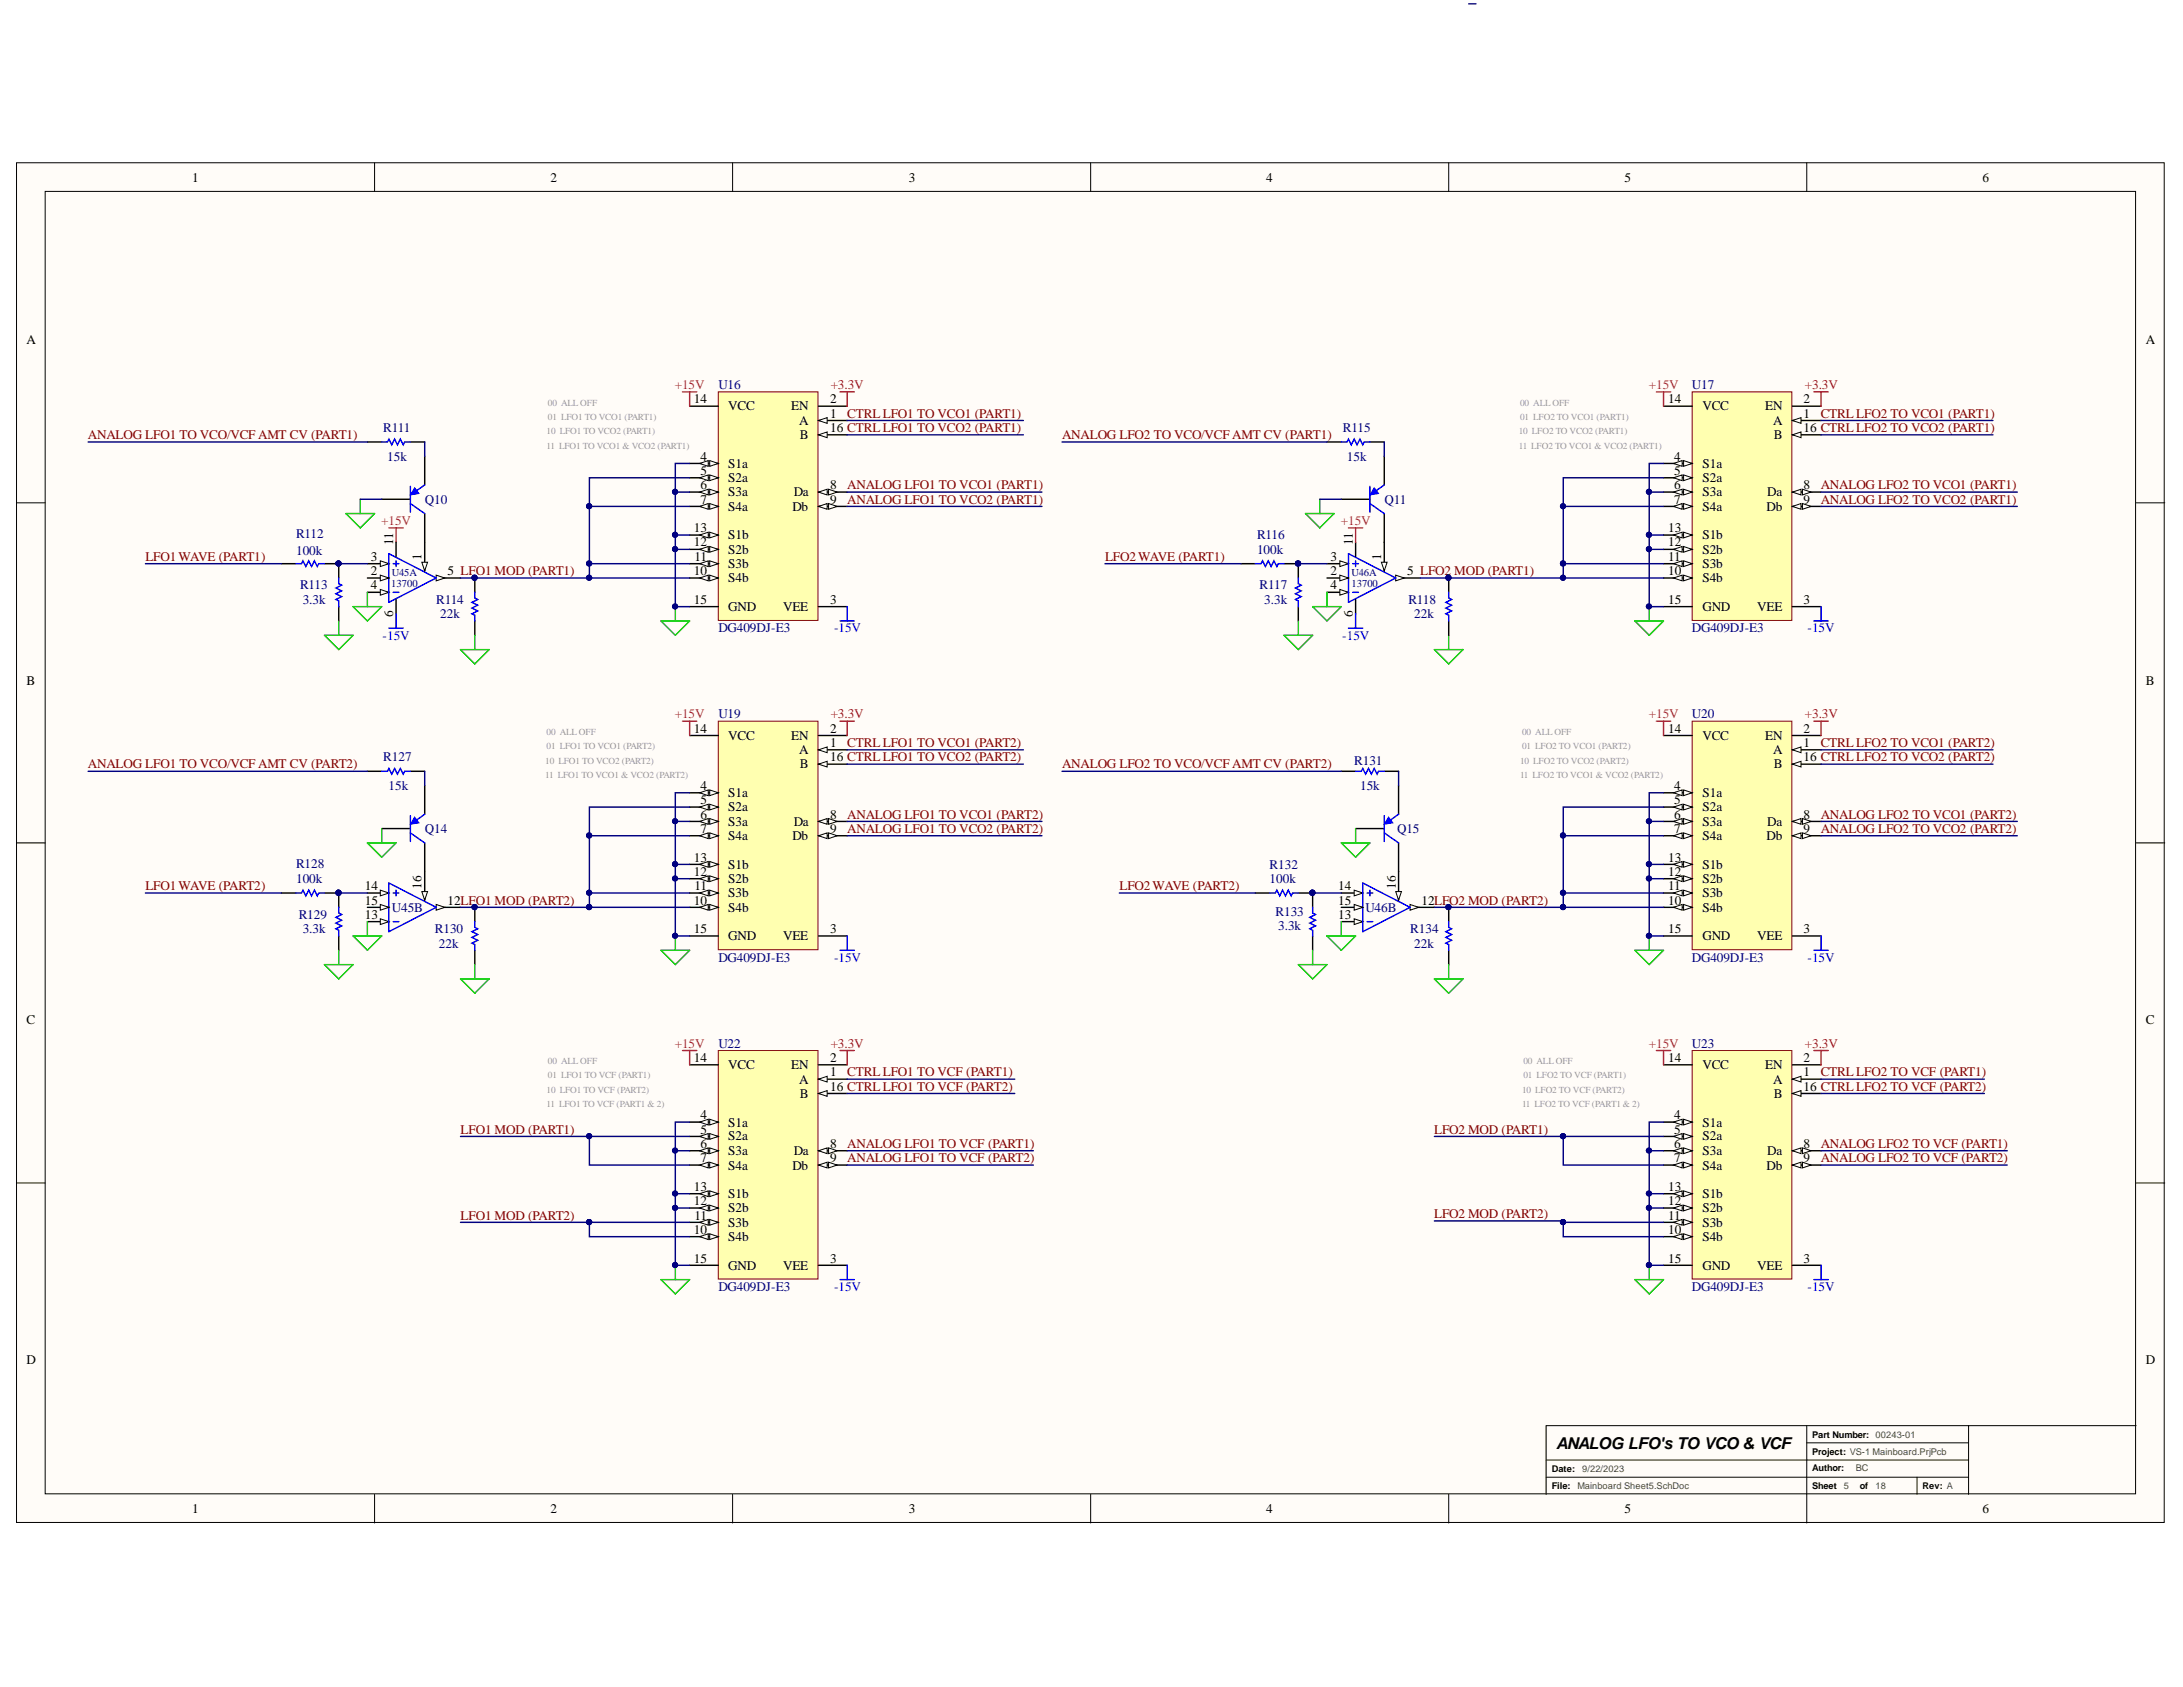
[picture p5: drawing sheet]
<svg xmlns="http://www.w3.org/2000/svg" width="279mm" height="216mm" viewBox="0 0 279 216" stroke-linecap="round" stroke-linejoin="round" font-family="sans-serif">
<defs><g id="words">
<text font-size="2.1" x="199.2" y="185.5">ANALOG LFO's TO VCO &amp; VCF</text>
<g font-size="1.7">
<text x="24.6" y="23.3">1</text>
<text x="70.5" y="23.3">2</text>
<text x="116.3" y="23.3">3</text>
<text x="162.1" y="23.3">4</text>
<text x="207.9" y="23.3">5</text>
<text x="253.8" y="23.3">6</text>
<text x="3.4" y="44.1">A</text>
<text x="274.7" y="44.1">A</text>
<text x="88.8" y="51.6">14</text>
<text x="93.2" y="52.5">VCC</text>
<text x="101.2" y="52.5">EN</text>
<text x="106.2" y="53.4">1</text>
<text x="106.2" y="51.6">2</text>
<text x="213.5" y="51.6">14</text>
<text x="217.9" y="52.5">VCC</text>
<text x="225.9" y="52.5">EN</text>
<text x="230.8" y="53.4">1</text>
<text x="230.8" y="51.6">2</text>
<text x="89.7" y="58.9">4</text>
<text x="93.2" y="59.9">S1a</text>
<text x="102.3" y="54.4">A</text>
<text x="102.3" y="56.2">B</text>
<text x="106.2" y="55.3">16 CTRL LFO1 TO VCO2 (PART1)</text>
<text x="214.3" y="58.9">4</text>
<text x="217.9" y="59.9">S1a</text>
<text x="226.9" y="54.4">A</text>
<text x="227" y="56.2">B</text>
<text x="230.8" y="55.3">16 CTRL LFO2 TO VCO2 (PART1)</text>
<text x="89.7" y="60.8">5</text>
<text x="89.7" y="62.6">6</text>
<text x="89.7" y="64.4">7</text>
<text x="93.2" y="61.7">S2a</text>
<text x="93.2" y="63.5">S3a</text>
<text x="93.2" y="65.4">S4a</text>
<text x="101.4" y="65.4">Db</text>
<text x="101.6" y="63.5">Da</text>
<text x="106.2" y="62.6">8</text>
<text x="106.2" y="64.4">9</text>
<text x="214.3" y="60.8">5</text>
<text x="214.3" y="62.6">6</text>
<text x="214.3" y="64.4">7</text>
<text x="217.9" y="61.7">S2a</text>
<text x="217.9" y="63.5">S3a</text>
<text x="217.9" y="65.4">S4a</text>
<text x="226.1" y="65.4">Db</text>
<text x="226.2" y="63.5">Da</text>
<text x="230.8" y="62.6">8</text>
<text x="230.8" y="64.4">9</text>
<text x="47.5" y="71.8">3</text>
<text x="50.3" y="69.8" transform="rotate(-90 50.3 69.8)">11</text>
<text x="54" y="71.6" transform="rotate(-90 54 71.6)">1</text>
<text x="88.8" y="68.1">13</text>
<text x="88.8" y="69.9">12</text>
<text x="88.9" y="71.8">11</text>
<text x="93.2" y="69">S1b</text>
<text x="93.2" y="70.9">S2b</text>
<text x="170.3" y="71.8">3</text>
<text x="173.1" y="69.8" transform="rotate(-90 173.1 69.8)">11</text>
<text x="176.8" y="71.6" transform="rotate(-90 176.8 71.6)">1</text>
<text x="213.5" y="68.1">13</text>
<text x="213.5" y="71.8">11</text>
<text x="213.5" y="69.9">12</text>
<text x="217.9" y="69">S1b</text>
<text x="217.9" y="70.9">S2b</text>
<text x="47.5" y="75.4">4</text>
<text x="47.5" y="73.6">2</text>
<text x="57.3" y="73.6">5 LFO1 MOD (PART1)</text>
<text x="88.8" y="73.6">10</text>
<text x="88.8" y="77.3">15</text>
<text x="93.2" y="72.7">S3b</text>
<text x="93.2" y="74.5">S4b</text>
<text x="106.2" y="77.3">3</text>
<text x="170.3" y="75.4">4</text>
<text x="170.3" y="73.6">2</text>
<text x="180.1" y="73.6">5 LFO2 MOD (PART1)</text>
<text x="213.5" y="73.6">10</text>
<text x="213.5" y="77.3">15</text>
<text x="217.9" y="72.7">S3b</text>
<text x="217.9" y="74.5">S4b</text>
<text x="230.8" y="77.3">3</text>
<text x="50.3" y="79" transform="rotate(-90 50.3 79)">6</text>
<text x="93.2" y="78.2">GND</text>
<text x="100.2" y="78.2">VEE</text>
<text x="173.1" y="79" transform="rotate(-90 173.1 79)">6</text>
<text x="217.9" y="78.2">GND</text>
<text x="224.9" y="78.2">VEE</text>
<text x="3.4" y="87.6">B</text>
<text x="274.7" y="87.6">B</text>
<text x="88.8" y="93.8">14</text>
<text x="93.2" y="94.7">VCC</text>
<text x="101.2" y="94.7">EN</text>
<text x="106.2" y="95.6">1</text>
<text x="106.2" y="93.8">2</text>
<text x="213.5" y="93.8">14</text>
<text x="217.9" y="94.7">VCC</text>
<text x="225.9" y="94.7">EN</text>
<text x="230.8" y="95.6">1</text>
<text x="230.8" y="93.8">2</text>
<text x="89.7" y="101.1">4</text>
<text x="93.2" y="102">S1a</text>
<text x="102.3" y="96.5">A</text>
<text x="102.3" y="98.3">B</text>
<text x="106.2" y="97.4">16 CTRL LFO1 TO VCO2 (PART2)</text>
<text x="214.3" y="101.1">4</text>
<text x="217.9" y="102">S1a</text>
<text x="226.9" y="96.5">A</text>
<text x="227" y="98.3">B</text>
<text x="230.8" y="97.4">16 CTRL LFO2 TO VCO2 (PART2)</text>
<text x="89.7" y="102.9">5</text>
<text x="89.7" y="104.8">6</text>
<text x="89.7" y="106.6">7</text>
<text x="93.2" y="103.8">S2a</text>
<text x="93.2" y="105.7">S3a</text>
<text x="93.2" y="107.5">S4a</text>
<text x="101.4" y="107.5">Db</text>
<text x="101.6" y="105.7">Da</text>
<text x="106.2" y="104.8">8</text>
<text x="106.2" y="106.6">9</text>
<text x="214.3" y="102.9">5</text>
<text x="214.3" y="104.8">6</text>
<text x="214.3" y="106.6">7</text>
<text x="217.9" y="103.8">S2a</text>
<text x="217.9" y="105.7">S3a</text>
<text x="217.9" y="107.5">S4a</text>
<text x="226.1" y="107.5">Db</text>
<text x="226.2" y="105.7">Da</text>
<text x="230.8" y="104.8">8</text>
<text x="230.8" y="106.6">9</text>
<text x="46.7" y="113.9">14</text>
<text x="54" y="113.7" transform="rotate(-90 54 113.7)">16</text>
<text x="88.8" y="110.3">13</text>
<text x="88.8" y="112.1">12</text>
<text x="88.9" y="113.9">11</text>
<text x="93.2" y="111.2">S1b</text>
<text x="93.2" y="113">S2b</text>
<text x="171.3" y="113.9">14</text>
<text x="178.6" y="113.7" transform="rotate(-90 178.6 113.7)">16</text>
<text x="213.5" y="110.3">13</text>
<text x="213.5" y="113.9">11</text>
<text x="213.5" y="112.1">12</text>
<text x="217.9" y="111.2">S1b</text>
<text x="217.9" y="113">S2b</text>
<text x="46.7" y="117.6">13</text>
<text x="46.7" y="115.8">15</text>
<text x="57.3" y="115.8">12LFO1 MOD (PART2)</text>
<text x="88.8" y="115.8">10</text>
<text x="88.8" y="119.4">15</text>
<text x="93.2" y="114.8">S3b</text>
<text x="93.2" y="116.7">S4b</text>
<text x="106.2" y="119.4">3</text>
<text x="171.3" y="117.6">13</text>
<text x="171.3" y="115.8">15</text>
<text x="181.9" y="115.8">12LFO2 MOD (PART2)</text>
<text x="213.5" y="115.8">10</text>
<text x="213.5" y="119.4">15</text>
<text x="217.9" y="114.8">S3b</text>
<text x="217.9" y="116.7">S4b</text>
<text x="230.8" y="119.4">3</text>
<text x="93.2" y="120.3">GND</text>
<text x="100.2" y="120.3">VEE</text>
<text x="217.9" y="120.3">GND</text>
<text x="224.9" y="120.3">VEE</text>
<text x="3.4" y="131.1">C</text>
<text x="274.7" y="131.1">C</text>
<text x="88.8" y="135.9">14</text>
<text x="93.2" y="136.8">VCC</text>
<text x="101.2" y="136.8">EN</text>
<text x="106.2" y="137.8">1</text>
<text x="106.2" y="135.9">2</text>
<text x="213.5" y="135.9">14</text>
<text x="217.9" y="136.8">VCC</text>
<text x="225.9" y="136.8">EN</text>
<text x="230.8" y="137.8">1</text>
<text x="230.8" y="135.9">2</text>
<text x="89.7" y="143.2">4</text>
<text x="102.3" y="138.7">A</text>
<text x="102.3" y="140.5">B</text>
<text x="106.2" y="139.6">16 CTRL LFO1 TO VCF (PART2)</text>
<text x="214.3" y="143.2">4</text>
<text x="226.9" y="138.7">A</text>
<text x="227" y="140.5">B</text>
<text x="230.8" y="139.6">16 CTRL LFO2 TO VCF (PART2)</text>
<text x="89.7" y="145.1">5</text>
<text x="89.7" y="146.9">6</text>
<text x="89.7" y="148.7">7</text>
<text x="93.2" y="144.2">S1a</text>
<text x="93.2" y="146">S2a</text>
<text x="93.2" y="147.8">S3a</text>
<text x="93.2" y="149.7">S4a</text>
<text x="101.4" y="149.7">Db</text>
<text x="101.6" y="147.8">Da</text>
<text x="106.2" y="146.9">8</text>
<text x="106.2" y="148.7">9</text>
<text x="214.3" y="145.1">5</text>
<text x="214.3" y="146.9">6</text>
<text x="214.3" y="148.7">7</text>
<text x="217.9" y="144.2">S1a</text>
<text x="217.9" y="146">S2a</text>
<text x="217.9" y="147.8">S3a</text>
<text x="217.9" y="149.7">S4a</text>
<text x="226.1" y="149.7">Db</text>
<text x="226.2" y="147.8">Da</text>
<text x="230.8" y="146.9">8</text>
<text x="230.8" y="148.7">9</text>
<text x="88.8" y="152.4">13</text>
<text x="88.8" y="154.2">12</text>
<text x="93.2" y="153.3">S1b</text>
<text x="93.2" y="155.2">S2b</text>
<text x="213.5" y="152.4">13</text>
<text x="213.5" y="154.2">12</text>
<text x="217.9" y="153.3">S1b</text>
<text x="217.9" y="155.2">S2b</text>
<text x="88.8" y="157.9">10</text>
<text x="88.8" y="161.6">15</text>
<text x="88.9" y="156.1">11</text>
<text x="93.2" y="157">S3b</text>
<text x="93.2" y="158.8">S4b</text>
<text x="106.2" y="161.6">3</text>
<text x="213.5" y="156.1">11</text>
<text x="213.5" y="157.9">10</text>
<text x="213.5" y="161.6">15</text>
<text x="217.9" y="157">S3b</text>
<text x="217.9" y="158.8">S4b</text>
<text x="230.8" y="161.6">3</text>
<text x="93.2" y="162.5">GND</text>
<text x="100.2" y="162.5">VEE</text>
<text x="217.9" y="162.5">GND</text>
<text x="224.9" y="162.5">VEE</text>
<text x="3.4" y="174.6">D</text>
<text x="274.7" y="174.6">D</text>
<text x="24.6" y="193.6">1</text>
<text x="70.5" y="193.6">2</text>
<text x="116.3" y="193.6">3</text>
<text x="162.1" y="193.6">4</text>
<text x="207.9" y="193.6">5</text>
<text x="253.8" y="193.6">6</text>
</g>
<g font-size="1.7" fill="#c06">
<text x="86.4" y="49.8">+15V</text>
<text x="211" y="49.8">+15V</text>
<text x="48.8" y="67.2">+15V</text>
<text x="171.6" y="67.2">+15V</text>
<text x="86.4" y="91.9">+15V</text>
<text x="211" y="91.9">+15V</text>
<text x="86.4" y="134.1">+15V</text>
<text x="211" y="134.1">+15V</text>
</g>
<g font-size="1.7" fill="#000080">
<text x="91.9" y="49.8">U16</text>
<text x="216.5" y="49.8">U17</text>
<text x="49.1" y="55.3">R111</text>
<text x="49.6" y="58.9">15k</text>
<text x="171.9" y="55.3">R115</text>
<text x="172.4" y="58.9">15k</text>
<text x="54.4" y="64.4">Q10</text>
<text x="177.2" y="64.4">Q11</text>
<text x="37.9" y="71">100k</text>
<text x="37.9" y="68.8">R112</text>
<text x="160.9" y="70.9">100k</text>
<text x="160.9" y="69">R116</text>
<text x="38.4" y="75.4">R113</text>
<text x="38.7" y="77.3">3.3k</text>
<text x="55.8" y="77.3">R114</text>
<text x="161.2" y="75.4">R117</text>
<text x="161.8" y="77.3">3.3k</text>
<text x="180.3" y="77.3">R118</text>
<text x="56.3" y="79.2">22k</text>
<text x="91.9" y="80.9">DG409DJ-E3</text>
<text x="181" y="79.2">22k</text>
<text x="216.5" y="80.9">DG409DJ-E3</text>
<text x="91.9" y="91.9">U19</text>
<text x="216.5" y="91.9">U20</text>
<text x="49.1" y="97.4">R127</text>
<text x="49.7" y="101.1">15k</text>
<text x="173.3" y="97.8">R131</text>
<text x="174.1" y="101.1">15k</text>
<text x="54.4" y="106.6">Q14</text>
<text x="178.8" y="106.6">Q15</text>
<text x="37.9" y="113">100k</text>
<text x="37.9" y="111">R128</text>
<text x="162.5" y="113">100k</text>
<text x="162.5" y="111.2">R132</text>
<text x="38.2" y="117.6">R129</text>
<text x="38.7" y="119.4">3.3k</text>
<text x="50.2" y="116.7">U45B</text>
<text x="55.7" y="119.4">R130</text>
<text x="163.3" y="117.2">R133</text>
<text x="163.6" y="119.1">3.3k</text>
<text x="174.8" y="116.7">U46B</text>
<text x="180.5" y="119.4">R134</text>
<text x="56.2" y="121.3">22k</text>
<text x="91.9" y="123.1">DG409DJ-E3</text>
<text x="181" y="121.3">22k</text>
<text x="216.5" y="123.1">DG409DJ-E3</text>
<text x="91.9" y="134.1">U22</text>
<text x="216.5" y="134.1">U23</text>
<text x="91.9" y="165.2">DG409DJ-E3</text>
<text x="216.5" y="165.2">DG409DJ-E3</text>
</g>
<g font-size="1.7" fill="#ee0e22">
<text x="106.3" y="49.8">+3.3V</text>
<text x="231" y="49.8">+3.3V</text>
<text x="106.3" y="91.9">+3.3V</text>
<text x="231" y="91.9">+3.3V</text>
<text x="106.3" y="134.1">+3.3V</text>
<text x="231" y="134.1">+3.3V</text>
</g>
<g font-size="1.7" fill="#800000">
<text x="108.4" y="53.4">CTRL LFO1 TO VCO1 (PART1)</text>
<text x="233" y="53.4">CTRL LFO2 TO VCO1 (PART1)</text>
<text x="11.2" y="56.2">ANALOG LFO1 TO VCO/VCF AMT CV (PART1)</text>
<text x="135.9" y="56.2">ANALOG LFO2 TO VCO/VCF AMT CV (PART1)</text>
<text x="108.4" y="62.6">ANALOG LFO1 TO VCO1 (PART1)</text>
<text x="108.4" y="64.4">ANALOG LFO1 TO VCO2 (PART1)</text>
<text x="233" y="62.6">ANALOG LFO2 TO VCO1 (PART1)</text>
<text x="233" y="64.4">ANALOG LFO2 TO VCO2 (PART1)</text>
<text x="18.6" y="71.8">LFO1 WAVE (PART1)</text>
<text x="141.4" y="71.8">LFO2 WAVE (PART1)</text>
<text x="108.4" y="95.6">CTRL LFO1 TO VCO1 (PART2)</text>
<text x="233" y="95.6">CTRL LFO2 TO VCO1 (PART2)</text>
<text x="11.2" y="98.3">ANALOG LFO1 TO VCO/VCF AMT CV (PART2)</text>
<text x="135.9" y="98.3">ANALOG LFO2 TO VCO/VCF AMT CV (PART2)</text>
<text x="108.4" y="104.8">ANALOG LFO1 TO VCO1 (PART2)</text>
<text x="108.4" y="106.6">ANALOG LFO1 TO VCO2 (PART2)</text>
<text x="233" y="104.8">ANALOG LFO2 TO VCO1 (PART2)</text>
<text x="233" y="106.6">ANALOG LFO2 TO VCO2 (PART2)</text>
<text x="18.6" y="113.9">LFO1 WAVE (PART2)</text>
<text x="143.3" y="113.9">LFO2 WAVE (PART2)</text>
<text x="108.4" y="137.8">CTRL LFO1 TO VCF (PART1)</text>
<text x="233" y="137.8">CTRL LFO2 TO VCF (PART1)</text>
<text x="59" y="145.1">LFO1 MOD (PART1)</text>
<text x="108.4" y="146.9">ANALOG LFO1 TO VCF (PART1)</text>
<text x="108.4" y="148.7">ANALOG LFO1 TO VCF (PART2)</text>
<text x="183.6" y="145.1">LFO2 MOD (PART1)</text>
<text x="233" y="146.9">ANALOG LFO2 TO VCF (PART1)</text>
<text x="233" y="148.7">ANALOG LFO2 TO VCF (PART2)</text>
<text x="183.6" y="155.9">LFO2 MOD (PART2)</text>
<text x="59" y="156.1">LFO1 MOD (PART2)</text>
</g>
<g font-size="1.7" fill="#00f">
<text x="49" y="81.9">-15V</text>
<text x="106.7" y="80.9">-15V</text>
<text x="171.8" y="81.9">-15V</text>
<text x="231.3" y="80.9">-15V</text>
<text x="106.7" y="123.1">-15V</text>
<text x="231.3" y="123.1">-15V</text>
<text x="106.7" y="165.2">-15V</text>
<text x="231.3" y="165.2">-15V</text>
</g>
<g font-size="1.4" fill="#000080">
<text x="50.1" y="75.2">13700</text>
<text x="50.2" y="73.7">U45A</text>
<text x="173" y="75.2">13700</text>
<text x="173" y="73.7">U46A</text>
</g>
<g font-size="1.2" fill="#999">
<text x="70.1" y="51.9">00 ALL OFF</text>
<text x="70.1" y="53.8">01 LFO1 TO VCO1 (PART1)</text>
<text x="194.5" y="51.9">00 ALL OFF</text>
<text x="194.5" y="53.8">01 LFO2 TO VCO1 (PART1)</text>
<text x="70" y="55.6">10 LFO1 TO VCO2 (PART1)</text>
<text x="70" y="57.4">11 LFO1 TO VCO1 &amp; VCO2 (PART1)</text>
<text x="194.4" y="55.6">10 LFO2 TO VCO2 (PART1)</text>
<text x="194.4" y="57.4">11 LFO2 TO VCO1 &amp; VCO2 (PART1)</text>
<text x="70" y="94">00 ALL OFF</text>
<text x="70" y="95.9">01 LFO1 TO VCO1 (PART2)</text>
<text x="194.8" y="94">00 ALL OFF</text>
<text x="194.8" y="95.9">01 LFO2 TO VCO1 (PART2)</text>
<text x="69.8" y="97.8">10 LFO1 TO VCO2 (PART2)</text>
<text x="69.8" y="99.5">11 LFO1 TO VCO1 &amp; VCO2 (PART2)</text>
<text x="194.5" y="97.8">10 LFO2 TO VCO2 (PART2)</text>
<text x="194.5" y="99.5">11 LFO2 TO VCO1 &amp; VCO2 (PART2)</text>
<text x="70.1" y="136.2">00 ALL OFF</text>
<text x="195" y="136.2">00 ALL OFF</text>
<text x="70" y="139.9">10 LFO1 TO VCF (PART2)</text>
<text x="70" y="141.7">11 LFO1 TO VCF (PART1 &amp; 2)</text>
<text x="70.1" y="138">01 LFO1 TO VCF (PART1)</text>
<text x="194.8" y="139.9">10 LFO2 TO VCF (PART2)</text>
<text x="194.8" y="141.7">11 LFO2 TO VCF (PART1 &amp; 2)</text>
<text x="195" y="138">01 LFO2 TO VCF (PART1)</text>
</g>
<g font-size="1.2">
<text x="231.9" y="184">Part Number: 00243-01</text>
<text x="198.6" y="188.4">Date:</text>
<text x="198.6" y="190.6">File:</text>
<text x="231.9" y="190.6">Sheet</text>
<text x="231.9" y="188.3">Author:</text>
<text x="231.9" y="186.2">Project: VS-1 Mainboard.PrjPcb</text>
<text x="238" y="190.6">of</text>
<text x="246.1" y="190.6">Rev: A</text>
</g>
<g font-size="1.2" fill="#434343">
<text x="201.9" y="190.6">Mainboard Sheet5.SchDoc</text>
<text x="202.5" y="188.4">9/22/2023</text>
<text x="236" y="190.6">5</text>
<text x="237.5" y="188.3">BC</text>
<text x="240.1" y="190.6">18</text>
</g>
</g></defs>
<g fill="#fffcf8" stroke="#000" stroke-width=".13">
<path d="M2.1 20.8h274.9v174h-274.9z"/>
<path d="M5.8 24.5h267.5v166.7h-267.5z"/>
</g>
<g fill="none" stroke="#000" stroke-width=".13">
<path d="M47.9 20.8v3.7M93.8 20.8v3.7M139.6 20.8v3.7M185.4 20.8v3.7M231.2 20.8v3.7M2.1 64.4h3.7M273.4 64.4h3.7M2.1 107.9h3.7M273.4 107.9h3.7M2.1 151.4h3.7M273.4 151.4h3.7M47.9 191.3v3.6"/>
<path d="M93.8 191.3v3.6M139.6 191.3v3.6M185.4 191.3v3.6M197.9 189.1h54.1M197.9 186.9h54.1M231.2 182.5v12.4M231.2 184.7h20.8M245.4 189.1v2.2M252 182.5h-54.1v8.8M273.4 182.5h-21.4v8.8"/>
</g>
<path d="M49.8 67.6h1.8M50.7 67.6v1.8" fill="none" stroke="#c06" stroke-width=".18"/>
<path d="M54.4 58.4v3.7M36 72.1h1.9M41.5 72.1h1.9v1.9M43.4 77.6v1.9M48.9 63.9h3.6M54.4 65.7v3.7" fill="none" stroke="#000" stroke-width=".18"/>
<circle cx="43.3" cy="72.1" r=".33" fill="#000080" stroke="#000080" stroke-width=".13"/>
<path d="M37.9 72.1h.7l.2-.3 .3 .7 .4-.7 .4 .7 .3-.7 .4 .7 .2-.4h.7M43.4 74v.7l.3 .2-.7 .4 .7 .3-.7 .4 .7 .4-.7 .3 .4 .2v.7M52.5 62.2v3.3M52.5 64.4l1.9 1.3M54.4 62.1l-1.3 .9" fill="none" stroke="#00f" stroke-width=".18"/>
<path d="M53.1 62.4l.5 .8-1.1 .1z" fill="#00f"/>
<path d="M53.1 62.4l.5 .8-1.1 .1z" fill="none" stroke="#00f" stroke-width=".13"/>
<path d="M47 56.6h1.9M52.5 56.6h1.9M47 72.1h2.8" fill="none" stroke="#000" stroke-width=".18"/>
<path d="M48.9 56.6h.7l.2-.4 .3 .7 .4-.7 .4 .7 .3-.7 .4 .7 .2-.3h.7" fill="none" stroke="#00f" stroke-width=".18"/>
<path d="M48.7 71.8l1.1 .3-1.1 .4z" fill="#fffcf8"/>
<path d="M48.7 71.8l1.1 .3-1.1 .4z" fill="none" stroke="#000" stroke-width=".13"/>
<path d="M47 75.8h2.8" fill="none" stroke="#000" stroke-width=".18"/>
<path d="M48.7 75.4l1.1 .4-1.1 .4z" fill="#fffcf8"/>
<path d="M48.7 75.4l1.1 .4-1.1 .4z" fill="none" stroke="#000" stroke-width=".13"/>
<path d="M55.8 74h3.1" fill="none" stroke="#000" stroke-width=".18"/>
<path d="M55.8 73.6l1.1 .4-1.1 .3z" fill="#fffcf8"/>
<path d="M55.8 73.6l1.1 .4-1.1 .3z" fill="none" stroke="#000" stroke-width=".13"/>
<path d="M49.8 70.9l6 3.1-6 3.1z" fill="none" stroke="#00f" stroke-width=".18"/>
<path d="M47 74h2.8M50.7 69.4v1.8M50.7 76.7v1.9" fill="none" stroke="#000" stroke-width=".18"/>
<path d="M48.7 73.6l1.1 .4-1.1 .3z" fill="#fffcf8"/>
<path d="M48.7 73.6l1.1 .4-1.1 .3z" fill="none" stroke="#000" stroke-width=".13"/>
<path d="M54.4 69.4v3.7" fill="none" stroke="#000" stroke-width=".18"/>
<path d="M54 72h.7l-.3 1.1z" fill="#fffcf8"/>
<path d="M54 72h.7l-.3 1.1z" fill="none" stroke="#000" stroke-width=".13"/>
<path d="M50.3 72.1h.8M50.3 75.8h.8M50.7 71.8v.7" fill="none" stroke="#00f" stroke-width=".18"/>
<path d="M91.9 50.1h12.8v29.3h-12.8z" fill="#ffffb0" stroke="#800000" stroke-width=".13"/>
<path d="M104.8 53.8h3.6" fill="none" stroke="#000" stroke-width=".18"/>
<path d="M104.8 53.8l1.1-.4v.8z" fill="#fffcf8"/>
<path d="M104.8 53.8l1.1-.4v.8z" fill="none" stroke="#000" stroke-width=".13"/>
<path d="M104.8 55.6h3.6" fill="none" stroke="#000" stroke-width=".18"/>
<path d="M104.8 55.6l1.1-.3v.7z" fill="#fffcf8"/>
<path d="M104.8 55.6l1.1-.3v.7z" fill="none" stroke="#000" stroke-width=".13"/>
<path d="M104.8 52h3.6M104.8 63h3.6" fill="none" stroke="#000" stroke-width=".18"/>
<path d="M104.8 63l1.1-.4v.7z" fill="#fffcf8"/>
<path d="M104.8 63l1.1-.4v.7z" fill="none" stroke="#000" stroke-width=".13"/>
<path d="M106 62.6l1.1 .4-1.1 .3z" fill="#fffcf8"/>
<path d="M106 62.6l1.1 .4-1.1 .3z" fill="none" stroke="#000" stroke-width=".13"/>
<path d="M88.3 59.3h3.6" fill="none" stroke="#000" stroke-width=".18"/>
<path d="M90.8 58.9l1.1 .4-1.1 .4z" fill="#fffcf8"/>
<path d="M90.8 58.9l1.1 .4-1.1 .4z" fill="none" stroke="#000" stroke-width=".13"/>
<path d="M89.6 59.3l1.1-.4v.8z" fill="#fffcf8"/>
<path d="M89.6 59.3l1.1-.4v.8z" fill="none" stroke="#000" stroke-width=".13"/>
<path d="M88.3 61.1h3.6" fill="none" stroke="#000" stroke-width=".18"/>
<path d="M90.8 60.8l1.1 .3-1.1 .4z" fill="#fffcf8"/>
<path d="M90.8 60.8l1.1 .3-1.1 .4z" fill="none" stroke="#000" stroke-width=".13"/>
<path d="M89.6 61.1l1.1-.3v.7z" fill="#fffcf8"/>
<path d="M89.6 61.1l1.1-.3v.7z" fill="none" stroke="#000" stroke-width=".13"/>
<path d="M88.3 63h3.6" fill="none" stroke="#000" stroke-width=".18"/>
<path d="M90.8 62.6l1.1 .4-1.1 .3z" fill="#fffcf8"/>
<path d="M90.8 62.6l1.1 .4-1.1 .3z" fill="none" stroke="#000" stroke-width=".13"/>
<path d="M89.6 63l1.1-.4v.7z" fill="#fffcf8"/>
<path d="M89.6 63l1.1-.4v.7z" fill="none" stroke="#000" stroke-width=".13"/>
<path d="M88.3 64.8h3.6" fill="none" stroke="#000" stroke-width=".18"/>
<path d="M90.8 64.4l1.1 .4-1.1 .4z" fill="#fffcf8"/>
<path d="M90.8 64.4l1.1 .4-1.1 .4z" fill="none" stroke="#000" stroke-width=".13"/>
<path d="M89.6 64.8l1.1-.4v.8z" fill="#fffcf8"/>
<path d="M89.6 64.8l1.1-.4v.8z" fill="none" stroke="#000" stroke-width=".13"/>
<path d="M88.3 68.5h3.6" fill="none" stroke="#000" stroke-width=".18"/>
<path d="M90.8 68.1l1.1 .4-1.1 .3z" fill="#fffcf8"/>
<path d="M90.8 68.1l1.1 .4-1.1 .3z" fill="none" stroke="#000" stroke-width=".13"/>
<path d="M89.6 68.5l1.1-.4v.7z" fill="#fffcf8"/>
<path d="M89.6 68.5l1.1-.4v.7z" fill="none" stroke="#000" stroke-width=".13"/>
<path d="M88.3 72.1h3.6" fill="none" stroke="#000" stroke-width=".18"/>
<path d="M90.8 71.8l1.1 .3-1.1 .4z" fill="#fffcf8"/>
<path d="M90.8 71.8l1.1 .3-1.1 .4z" fill="none" stroke="#000" stroke-width=".13"/>
<path d="M89.6 72.1l1.1-.3v.7z" fill="#fffcf8"/>
<path d="M89.6 72.1l1.1-.3v.7z" fill="none" stroke="#000" stroke-width=".13"/>
<path d="M88.3 74h3.6" fill="none" stroke="#000" stroke-width=".18"/>
<path d="M90.8 73.6l1.1 .4-1.1 .3z" fill="#fffcf8"/>
<path d="M90.8 73.6l1.1 .4-1.1 .3z" fill="none" stroke="#000" stroke-width=".13"/>
<path d="M89.6 74l1.1-.4v.7z" fill="#fffcf8"/>
<path d="M89.6 74l1.1-.4v.7z" fill="none" stroke="#000" stroke-width=".13"/>
<path d="M88.3 52h3.6M88.3 77.6h3.6M88.3 70.3h3.6M104.8 77.6h3.6" fill="none" stroke="#000" stroke-width=".18"/>
<path d="M90.8 69.9l1.1 .4-1.1 .4z" fill="#fffcf8"/>
<path d="M90.8 69.9l1.1 .4-1.1 .4z" fill="none" stroke="#000" stroke-width=".13"/>
<path d="M89.6 70.3l1.1-.4v.8z" fill="#fffcf8"/>
<path d="M89.6 70.3l1.1-.4v.8z" fill="none" stroke="#000" stroke-width=".13"/>
<path d="M104.8 64.8h3.6" fill="none" stroke="#000" stroke-width=".18"/>
<path d="M104.8 64.8l1.1-.4v.8z" fill="#fffcf8"/>
<path d="M104.8 64.8l1.1-.4v.8z" fill="none" stroke="#000" stroke-width=".13"/>
<path d="M106 64.4l1.1 .4-1.1 .4z" fill="#fffcf8"/>
<path d="M106 64.4l1.1 .4-1.1 .4z" fill="none" stroke="#000" stroke-width=".13"/>
<path d="M91.9 134.4h12.8v29.3h-12.8z" fill="#ffffb0" stroke="#800000" stroke-width=".13"/>
<path d="M104.8 138.1h3.6" fill="none" stroke="#000" stroke-width=".18"/>
<path d="M104.8 138.1l1.1-.4v.8z" fill="#fffcf8"/>
<path d="M104.8 138.1l1.1-.4v.8z" fill="none" stroke="#000" stroke-width=".13"/>
<path d="M104.8 139.9h3.6" fill="none" stroke="#000" stroke-width=".18"/>
<path d="M104.8 139.9l1.1-.3v.7z" fill="#fffcf8"/>
<path d="M104.8 139.9l1.1-.3v.7z" fill="none" stroke="#000" stroke-width=".13"/>
<path d="M104.8 136.3h3.6M104.8 147.3h3.6" fill="none" stroke="#000" stroke-width=".18"/>
<path d="M104.8 147.3l1.1-.4v.7z" fill="#fffcf8"/>
<path d="M104.8 147.3l1.1-.4v.7z" fill="none" stroke="#000" stroke-width=".13"/>
<path d="M106 146.9l1.1 .4-1.1 .3z" fill="#fffcf8"/>
<path d="M106 146.9l1.1 .4-1.1 .3z" fill="none" stroke="#000" stroke-width=".13"/>
<path d="M88.3 143.6h3.6" fill="none" stroke="#000" stroke-width=".18"/>
<path d="M90.8 143.2l1.1 .4-1.1 .4z" fill="#fffcf8"/>
<path d="M90.8 143.2l1.1 .4-1.1 .4z" fill="none" stroke="#000" stroke-width=".13"/>
<path d="M89.6 143.6l1.1-.4v.8z" fill="#fffcf8"/>
<path d="M89.6 143.6l1.1-.4v.8z" fill="none" stroke="#000" stroke-width=".13"/>
<path d="M88.3 145.4h3.6" fill="none" stroke="#000" stroke-width=".18"/>
<path d="M90.8 145.1l1.1 .3-1.1 .4z" fill="#fffcf8"/>
<path d="M90.8 145.1l1.1 .3-1.1 .4z" fill="none" stroke="#000" stroke-width=".13"/>
<path d="M89.6 145.4l1.1-.3v.7z" fill="#fffcf8"/>
<path d="M89.6 145.4l1.1-.3v.7z" fill="none" stroke="#000" stroke-width=".13"/>
<path d="M88.3 147.3h3.6" fill="none" stroke="#000" stroke-width=".18"/>
<path d="M90.8 146.9l1.1 .4-1.1 .3z" fill="#fffcf8"/>
<path d="M90.8 146.9l1.1 .4-1.1 .3z" fill="none" stroke="#000" stroke-width=".13"/>
<path d="M89.6 147.3l1.1-.4v.7z" fill="#fffcf8"/>
<path d="M89.6 147.3l1.1-.4v.7z" fill="none" stroke="#000" stroke-width=".13"/>
<path d="M88.3 149.1h3.6" fill="none" stroke="#000" stroke-width=".18"/>
<path d="M90.8 148.7l1.1 .4-1.1 .4z" fill="#fffcf8"/>
<path d="M90.8 148.7l1.1 .4-1.1 .4z" fill="none" stroke="#000" stroke-width=".13"/>
<path d="M89.6 149.1l1.1-.4v.8z" fill="#fffcf8"/>
<path d="M89.6 149.1l1.1-.4v.8z" fill="none" stroke="#000" stroke-width=".13"/>
<path d="M88.3 152.8h3.6" fill="none" stroke="#000" stroke-width=".18"/>
<path d="M90.8 152.4l1.1 .4-1.1 .3z" fill="#fffcf8"/>
<path d="M90.8 152.4l1.1 .4-1.1 .3z" fill="none" stroke="#000" stroke-width=".13"/>
<path d="M89.6 152.8l1.1-.4v.7z" fill="#fffcf8"/>
<path d="M89.6 152.8l1.1-.4v.7z" fill="none" stroke="#000" stroke-width=".13"/>
<path d="M88.3 156.4h3.6" fill="none" stroke="#000" stroke-width=".18"/>
<path d="M90.8 156.1l1.1 .3-1.1 .4z" fill="#fffcf8"/>
<path d="M90.8 156.1l1.1 .3-1.1 .4z" fill="none" stroke="#000" stroke-width=".13"/>
<path d="M89.6 156.4l1.1-.3v.7z" fill="#fffcf8"/>
<path d="M89.6 156.4l1.1-.3v.7z" fill="none" stroke="#000" stroke-width=".13"/>
<path d="M88.3 158.3h3.6" fill="none" stroke="#000" stroke-width=".18"/>
<path d="M90.8 157.9l1.1 .4-1.1 .3z" fill="#fffcf8"/>
<path d="M90.8 157.9l1.1 .4-1.1 .3z" fill="none" stroke="#000" stroke-width=".13"/>
<path d="M89.6 158.3l1.1-.4v.7z" fill="#fffcf8"/>
<path d="M89.6 158.3l1.1-.4v.7z" fill="none" stroke="#000" stroke-width=".13"/>
<path d="M88.3 136.3h3.6M88.3 154.6h3.6M88.3 161.9h3.6M104.8 161.9h3.6" fill="none" stroke="#000" stroke-width=".18"/>
<path d="M90.8 154.2l1.1 .4-1.1 .4z" fill="#fffcf8"/>
<path d="M90.8 154.2l1.1 .4-1.1 .4z" fill="none" stroke="#000" stroke-width=".13"/>
<path d="M89.6 154.6l1.1-.4v.8z" fill="#fffcf8"/>
<path d="M89.6 154.6l1.1-.4v.8z" fill="none" stroke="#000" stroke-width=".13"/>
<path d="M104.8 149.1h3.6" fill="none" stroke="#000" stroke-width=".18"/>
<path d="M104.8 149.1l1.1-.4v.8z" fill="#fffcf8"/>
<path d="M104.8 149.1l1.1-.4v.8z" fill="none" stroke="#000" stroke-width=".13"/>
<path d="M106 148.7l1.1 .4-1.1 .4z" fill="#fffcf8"/>
<path d="M106 148.7l1.1 .4-1.1 .4z" fill="none" stroke="#000" stroke-width=".13"/>
<path d="M91.9 92.3h12.8v29.2h-12.8z" fill="#ffffb0" stroke="#800000" stroke-width=".13"/>
<path d="M104.8 96h3.6" fill="none" stroke="#000" stroke-width=".18"/>
<path d="M104.8 96l1.1-.4v.7z" fill="#fffcf8"/>
<path d="M104.8 96l1.1-.4v.7z" fill="none" stroke="#000" stroke-width=".13"/>
<path d="M104.8 97.8h3.6" fill="none" stroke="#000" stroke-width=".18"/>
<path d="M104.8 97.8l1.1-.4v.8z" fill="#fffcf8"/>
<path d="M104.8 97.8l1.1-.4v.8z" fill="none" stroke="#000" stroke-width=".13"/>
<path d="M104.8 94.1h3.6M104.8 105.1h3.6" fill="none" stroke="#000" stroke-width=".18"/>
<path d="M104.8 105.1l1.1-.3v.7z" fill="#fffcf8"/>
<path d="M104.8 105.1l1.1-.3v.7z" fill="none" stroke="#000" stroke-width=".13"/>
<path d="M106 104.8l1.1 .3-1.1 .4z" fill="#fffcf8"/>
<path d="M106 104.8l1.1 .3-1.1 .4z" fill="none" stroke="#000" stroke-width=".13"/>
<path d="M88.3 101.5h3.6" fill="none" stroke="#000" stroke-width=".18"/>
<path d="M90.8 101.1l1.1 .4-1.1 .3z" fill="#fffcf8"/>
<path d="M90.8 101.1l1.1 .4-1.1 .3z" fill="none" stroke="#000" stroke-width=".13"/>
<path d="M89.6 101.5l1.1-.4v.7z" fill="#fffcf8"/>
<path d="M89.6 101.5l1.1-.4v.7z" fill="none" stroke="#000" stroke-width=".13"/>
<path d="M88.3 103.3h3.6" fill="none" stroke="#000" stroke-width=".18"/>
<path d="M90.8 102.9l1.1 .4-1.1 .4z" fill="#fffcf8"/>
<path d="M90.8 102.9l1.1 .4-1.1 .4z" fill="none" stroke="#000" stroke-width=".13"/>
<path d="M89.6 103.3l1.1-.4v.8z" fill="#fffcf8"/>
<path d="M89.6 103.3l1.1-.4v.8z" fill="none" stroke="#000" stroke-width=".13"/>
<path d="M88.3 105.1h3.6" fill="none" stroke="#000" stroke-width=".18"/>
<path d="M90.8 104.8l1.1 .3-1.1 .4z" fill="#fffcf8"/>
<path d="M90.8 104.8l1.1 .3-1.1 .4z" fill="none" stroke="#000" stroke-width=".13"/>
<path d="M89.6 105.1l1.1-.3v.7z" fill="#fffcf8"/>
<path d="M89.6 105.1l1.1-.3v.7z" fill="none" stroke="#000" stroke-width=".13"/>
<path d="M88.3 107h3.6" fill="none" stroke="#000" stroke-width=".18"/>
<path d="M90.8 106.6l1.1 .4-1.1 .3z" fill="#fffcf8"/>
<path d="M90.8 106.6l1.1 .4-1.1 .3z" fill="none" stroke="#000" stroke-width=".13"/>
<path d="M89.6 107l1.1-.4v.7z" fill="#fffcf8"/>
<path d="M89.6 107l1.1-.4v.7z" fill="none" stroke="#000" stroke-width=".13"/>
<path d="M88.3 110.6h3.6" fill="none" stroke="#000" stroke-width=".18"/>
<path d="M90.8 110.3l1.1 .3-1.1 .4z" fill="#fffcf8"/>
<path d="M90.8 110.3l1.1 .3-1.1 .4z" fill="none" stroke="#000" stroke-width=".13"/>
<path d="M89.6 110.6l1.1-.3v.7z" fill="#fffcf8"/>
<path d="M89.6 110.6l1.1-.3v.7z" fill="none" stroke="#000" stroke-width=".13"/>
<path d="M88.3 114.3h3.6" fill="none" stroke="#000" stroke-width=".18"/>
<path d="M90.8 113.9l1.1 .4-1.1 .4z" fill="#fffcf8"/>
<path d="M90.8 113.9l1.1 .4-1.1 .4z" fill="none" stroke="#000" stroke-width=".13"/>
<path d="M89.6 114.3l1.1-.4v.8z" fill="#fffcf8"/>
<path d="M89.6 114.3l1.1-.4v.8z" fill="none" stroke="#000" stroke-width=".13"/>
<path d="M88.3 116.1h3.6" fill="none" stroke="#000" stroke-width=".18"/>
<path d="M90.8 115.8l1.1 .3-1.1 .4z" fill="#fffcf8"/>
<path d="M90.8 115.8l1.1 .3-1.1 .4z" fill="none" stroke="#000" stroke-width=".13"/>
<path d="M89.6 116.1l1.1-.3v.7z" fill="#fffcf8"/>
<path d="M89.6 116.1l1.1-.3v.7z" fill="none" stroke="#000" stroke-width=".13"/>
<path d="M88.3 94.1h3.6M88.3 119.8h3.6M88.3 112.5h3.6M104.8 119.8h3.6" fill="none" stroke="#000" stroke-width=".18"/>
<path d="M90.8 112.1l1.1 .4-1.1 .3z" fill="#fffcf8"/>
<path d="M90.8 112.1l1.1 .4-1.1 .3z" fill="none" stroke="#000" stroke-width=".13"/>
<path d="M89.6 112.5l1.1-.4v.7z" fill="#fffcf8"/>
<path d="M89.6 112.5l1.1-.4v.7z" fill="none" stroke="#000" stroke-width=".13"/>
<path d="M104.8 107h3.6" fill="none" stroke="#000" stroke-width=".18"/>
<path d="M104.8 107l1.1-.4v.7z" fill="#fffcf8"/>
<path d="M104.8 107l1.1-.4v.7z" fill="none" stroke="#000" stroke-width=".13"/>
<path d="M106 106.6l1.1 .4-1.1 .3z" fill="#fffcf8"/>
<path d="M106 106.6l1.1 .4-1.1 .3z" fill="none" stroke="#000" stroke-width=".13"/>
<path d="M216.6 50.1h12.7v29.3h-12.7z" fill="#ffffb0" stroke="#800000" stroke-width=".13"/>
<path d="M229.4 53.8h3.7" fill="none" stroke="#000" stroke-width=".18"/>
<path d="M229.4 53.8l1.1-.4v.8z" fill="#fffcf8"/>
<path d="M229.4 53.8l1.1-.4v.8z" fill="none" stroke="#000" stroke-width=".13"/>
<path d="M229.4 55.6h3.7" fill="none" stroke="#000" stroke-width=".18"/>
<path d="M229.4 55.6l1.1-.3v.7z" fill="#fffcf8"/>
<path d="M229.4 55.6l1.1-.3v.7z" fill="none" stroke="#000" stroke-width=".13"/>
<path d="M229.4 52h3.7M229.4 63h3.7" fill="none" stroke="#000" stroke-width=".18"/>
<path d="M229.4 63l1.1-.4v.7z" fill="#fffcf8"/>
<path d="M229.4 63l1.1-.4v.7z" fill="none" stroke="#000" stroke-width=".13"/>
<path d="M230.7 62.6l1.1 .4-1.1 .3z" fill="#fffcf8"/>
<path d="M230.7 62.6l1.1 .4-1.1 .3z" fill="none" stroke="#000" stroke-width=".13"/>
<path d="M212.9 59.3h3.7" fill="none" stroke="#000" stroke-width=".18"/>
<path d="M215.5 58.9l1.1 .4-1.1 .4z" fill="#fffcf8"/>
<path d="M215.5 58.9l1.1 .4-1.1 .4z" fill="none" stroke="#000" stroke-width=".13"/>
<path d="M214.2 59.3l1.1-.4v.8z" fill="#fffcf8"/>
<path d="M214.2 59.3l1.1-.4v.8z" fill="none" stroke="#000" stroke-width=".13"/>
<path d="M212.9 61.1h3.7" fill="none" stroke="#000" stroke-width=".18"/>
<path d="M215.5 60.8l1.1 .3-1.1 .4z" fill="#fffcf8"/>
<path d="M215.5 60.8l1.1 .3-1.1 .4z" fill="none" stroke="#000" stroke-width=".13"/>
<path d="M214.2 61.1l1.1-.3v.7z" fill="#fffcf8"/>
<path d="M214.2 61.1l1.1-.3v.7z" fill="none" stroke="#000" stroke-width=".13"/>
<path d="M212.9 63h3.7" fill="none" stroke="#000" stroke-width=".18"/>
<path d="M215.5 62.6l1.1 .4-1.1 .3z" fill="#fffcf8"/>
<path d="M215.5 62.6l1.1 .4-1.1 .3z" fill="none" stroke="#000" stroke-width=".13"/>
<path d="M214.2 63l1.1-.4v.7z" fill="#fffcf8"/>
<path d="M214.2 63l1.1-.4v.7z" fill="none" stroke="#000" stroke-width=".13"/>
<path d="M212.9 64.8h3.7" fill="none" stroke="#000" stroke-width=".18"/>
<path d="M215.5 64.4l1.1 .4-1.1 .4z" fill="#fffcf8"/>
<path d="M215.5 64.4l1.1 .4-1.1 .4z" fill="none" stroke="#000" stroke-width=".13"/>
<path d="M214.2 64.8l1.1-.4v.8z" fill="#fffcf8"/>
<path d="M214.2 64.8l1.1-.4v.8z" fill="none" stroke="#000" stroke-width=".13"/>
<path d="M212.9 68.5h3.7" fill="none" stroke="#000" stroke-width=".18"/>
<path d="M215.5 68.1l1.1 .4-1.1 .3z" fill="#fffcf8"/>
<path d="M215.5 68.1l1.1 .4-1.1 .3z" fill="none" stroke="#000" stroke-width=".13"/>
<path d="M214.2 68.5l1.1-.4v.7z" fill="#fffcf8"/>
<path d="M214.2 68.5l1.1-.4v.7z" fill="none" stroke="#000" stroke-width=".13"/>
<path d="M212.9 72.1h3.7" fill="none" stroke="#000" stroke-width=".18"/>
<path d="M215.5 71.8l1.1 .3-1.1 .4z" fill="#fffcf8"/>
<path d="M215.5 71.8l1.1 .3-1.1 .4z" fill="none" stroke="#000" stroke-width=".13"/>
<path d="M214.2 72.1l1.1-.3v.7z" fill="#fffcf8"/>
<path d="M214.2 72.1l1.1-.3v.7z" fill="none" stroke="#000" stroke-width=".13"/>
<path d="M212.9 74h3.7" fill="none" stroke="#000" stroke-width=".18"/>
<path d="M215.5 73.6l1.1 .4-1.1 .3z" fill="#fffcf8"/>
<path d="M215.5 73.6l1.1 .4-1.1 .3z" fill="none" stroke="#000" stroke-width=".13"/>
<path d="M214.2 74l1.1-.4v.7z" fill="#fffcf8"/>
<path d="M214.2 74l1.1-.4v.7z" fill="none" stroke="#000" stroke-width=".13"/>
<path d="M212.9 52h3.7M212.9 77.6h3.7M212.9 70.3h3.7M229.4 77.6h3.7" fill="none" stroke="#000" stroke-width=".18"/>
<path d="M215.5 69.9l1.1 .4-1.1 .4z" fill="#fffcf8"/>
<path d="M215.5 69.9l1.1 .4-1.1 .4z" fill="none" stroke="#000" stroke-width=".13"/>
<path d="M214.2 70.3l1.1-.4v.8z" fill="#fffcf8"/>
<path d="M214.2 70.3l1.1-.4v.8z" fill="none" stroke="#000" stroke-width=".13"/>
<path d="M229.4 64.8h3.7" fill="none" stroke="#000" stroke-width=".18"/>
<path d="M229.4 64.8l1.1-.4v.8z" fill="#fffcf8"/>
<path d="M229.4 64.8l1.1-.4v.8z" fill="none" stroke="#000" stroke-width=".13"/>
<path d="M230.7 64.4l1.1 .4-1.1 .4z" fill="#fffcf8"/>
<path d="M230.7 64.4l1.1 .4-1.1 .4z" fill="none" stroke="#000" stroke-width=".13"/>
<path d="M216.6 134.4h12.7v29.3h-12.7z" fill="#ffffb0" stroke="#800000" stroke-width=".13"/>
<path d="M229.4 138.1h3.7" fill="none" stroke="#000" stroke-width=".18"/>
<path d="M229.4 138.1l1.1-.4v.8z" fill="#fffcf8"/>
<path d="M229.4 138.1l1.1-.4v.8z" fill="none" stroke="#000" stroke-width=".13"/>
<path d="M229.4 139.9h3.7" fill="none" stroke="#000" stroke-width=".18"/>
<path d="M229.4 139.9l1.1-.3v.7z" fill="#fffcf8"/>
<path d="M229.4 139.9l1.1-.3v.7z" fill="none" stroke="#000" stroke-width=".13"/>
<path d="M229.4 136.3h3.7M229.4 147.3h3.7" fill="none" stroke="#000" stroke-width=".18"/>
<path d="M229.4 147.3l1.1-.4v.7z" fill="#fffcf8"/>
<path d="M229.4 147.3l1.1-.4v.7z" fill="none" stroke="#000" stroke-width=".13"/>
<path d="M230.7 146.9l1.1 .4-1.1 .3z" fill="#fffcf8"/>
<path d="M230.7 146.9l1.1 .4-1.1 .3z" fill="none" stroke="#000" stroke-width=".13"/>
<path d="M212.9 143.6h3.7" fill="none" stroke="#000" stroke-width=".18"/>
<path d="M215.5 143.2l1.1 .4-1.1 .4z" fill="#fffcf8"/>
<path d="M215.5 143.2l1.1 .4-1.1 .4z" fill="none" stroke="#000" stroke-width=".13"/>
<path d="M214.2 143.6l1.1-.4v.8z" fill="#fffcf8"/>
<path d="M214.2 143.6l1.1-.4v.8z" fill="none" stroke="#000" stroke-width=".13"/>
<path d="M212.9 145.4h3.7" fill="none" stroke="#000" stroke-width=".18"/>
<path d="M215.5 145.1l1.1 .3-1.1 .4z" fill="#fffcf8"/>
<path d="M215.5 145.1l1.1 .3-1.1 .4z" fill="none" stroke="#000" stroke-width=".13"/>
<path d="M214.2 145.4l1.1-.3v.7z" fill="#fffcf8"/>
<path d="M214.2 145.4l1.1-.3v.7z" fill="none" stroke="#000" stroke-width=".13"/>
<path d="M212.9 147.3h3.7" fill="none" stroke="#000" stroke-width=".18"/>
<path d="M215.5 146.9l1.1 .4-1.1 .3z" fill="#fffcf8"/>
<path d="M215.5 146.9l1.1 .4-1.1 .3z" fill="none" stroke="#000" stroke-width=".13"/>
<path d="M214.2 147.3l1.1-.4v.7z" fill="#fffcf8"/>
<path d="M214.2 147.3l1.1-.4v.7z" fill="none" stroke="#000" stroke-width=".13"/>
<path d="M212.9 149.1h3.7" fill="none" stroke="#000" stroke-width=".18"/>
<path d="M215.5 148.7l1.1 .4-1.1 .4z" fill="#fffcf8"/>
<path d="M215.5 148.7l1.1 .4-1.1 .4z" fill="none" stroke="#000" stroke-width=".13"/>
<path d="M214.2 149.1l1.1-.4v.8z" fill="#fffcf8"/>
<path d="M214.2 149.1l1.1-.4v.8z" fill="none" stroke="#000" stroke-width=".13"/>
<path d="M212.9 152.8h3.7" fill="none" stroke="#000" stroke-width=".18"/>
<path d="M215.5 152.4l1.1 .4-1.1 .3z" fill="#fffcf8"/>
<path d="M215.5 152.4l1.1 .4-1.1 .3z" fill="none" stroke="#000" stroke-width=".13"/>
<path d="M214.2 152.8l1.1-.4v.7z" fill="#fffcf8"/>
<path d="M214.2 152.8l1.1-.4v.7z" fill="none" stroke="#000" stroke-width=".13"/>
<path d="M212.9 156.4h3.7" fill="none" stroke="#000" stroke-width=".18"/>
<path d="M215.5 156.1l1.1 .3-1.1 .4z" fill="#fffcf8"/>
<path d="M215.5 156.1l1.1 .3-1.1 .4z" fill="none" stroke="#000" stroke-width=".13"/>
<path d="M214.2 156.4l1.1-.3v.7z" fill="#fffcf8"/>
<path d="M214.2 156.4l1.1-.3v.7z" fill="none" stroke="#000" stroke-width=".13"/>
<path d="M212.9 158.3h3.7" fill="none" stroke="#000" stroke-width=".18"/>
<path d="M215.5 157.9l1.1 .4-1.1 .3z" fill="#fffcf8"/>
<path d="M215.5 157.9l1.1 .4-1.1 .3z" fill="none" stroke="#000" stroke-width=".13"/>
<path d="M214.2 158.3l1.1-.4v.7z" fill="#fffcf8"/>
<path d="M214.2 158.3l1.1-.4v.7z" fill="none" stroke="#000" stroke-width=".13"/>
<path d="M212.9 136.3h3.7M212.9 154.6h3.7M212.9 161.9h3.7M229.4 161.9h3.7" fill="none" stroke="#000" stroke-width=".18"/>
<path d="M215.5 154.2l1.1 .4-1.1 .4z" fill="#fffcf8"/>
<path d="M215.5 154.2l1.1 .4-1.1 .4z" fill="none" stroke="#000" stroke-width=".13"/>
<path d="M214.2 154.6l1.1-.4v.8z" fill="#fffcf8"/>
<path d="M214.2 154.6l1.1-.4v.8z" fill="none" stroke="#000" stroke-width=".13"/>
<path d="M229.4 149.1h3.7" fill="none" stroke="#000" stroke-width=".18"/>
<path d="M229.4 149.1l1.1-.4v.8z" fill="#fffcf8"/>
<path d="M229.4 149.1l1.1-.4v.8z" fill="none" stroke="#000" stroke-width=".13"/>
<path d="M230.7 148.7l1.1 .4-1.1 .4z" fill="#fffcf8"/>
<path d="M230.7 148.7l1.1 .4-1.1 .4z" fill="none" stroke="#000" stroke-width=".13"/>
<path d="M216.6 92.3h12.7v29.2h-12.7z" fill="#ffffb0" stroke="#800000" stroke-width=".13"/>
<path d="M229.4 96h3.7" fill="none" stroke="#000" stroke-width=".18"/>
<path d="M229.4 96l1.1-.4v.7z" fill="#fffcf8"/>
<path d="M229.4 96l1.1-.4v.7z" fill="none" stroke="#000" stroke-width=".13"/>
<path d="M229.4 97.8h3.7" fill="none" stroke="#000" stroke-width=".18"/>
<path d="M229.4 97.8l1.1-.4v.8z" fill="#fffcf8"/>
<path d="M229.4 97.8l1.1-.4v.8z" fill="none" stroke="#000" stroke-width=".13"/>
<path d="M229.4 94.1h3.7M229.4 105.1h3.7" fill="none" stroke="#000" stroke-width=".18"/>
<path d="M229.4 105.1l1.1-.3v.7z" fill="#fffcf8"/>
<path d="M229.4 105.1l1.1-.3v.7z" fill="none" stroke="#000" stroke-width=".13"/>
<path d="M230.7 104.8l1.1 .3-1.1 .4z" fill="#fffcf8"/>
<path d="M230.7 104.8l1.1 .3-1.1 .4z" fill="none" stroke="#000" stroke-width=".13"/>
<path d="M212.9 101.5h3.7" fill="none" stroke="#000" stroke-width=".18"/>
<path d="M215.5 101.1l1.1 .4-1.1 .3z" fill="#fffcf8"/>
<path d="M215.5 101.1l1.1 .4-1.1 .3z" fill="none" stroke="#000" stroke-width=".13"/>
<path d="M214.2 101.5l1.1-.4v.7z" fill="#fffcf8"/>
<path d="M214.2 101.5l1.1-.4v.7z" fill="none" stroke="#000" stroke-width=".13"/>
<path d="M212.9 103.3h3.7" fill="none" stroke="#000" stroke-width=".18"/>
<path d="M215.5 102.9l1.1 .4-1.1 .4z" fill="#fffcf8"/>
<path d="M215.5 102.9l1.1 .4-1.1 .4z" fill="none" stroke="#000" stroke-width=".13"/>
<path d="M214.2 103.3l1.1-.4v.8z" fill="#fffcf8"/>
<path d="M214.2 103.3l1.1-.4v.8z" fill="none" stroke="#000" stroke-width=".13"/>
<path d="M212.9 105.1h3.7" fill="none" stroke="#000" stroke-width=".18"/>
<path d="M215.5 104.8l1.1 .3-1.1 .4z" fill="#fffcf8"/>
<path d="M215.5 104.8l1.1 .3-1.1 .4z" fill="none" stroke="#000" stroke-width=".13"/>
<path d="M214.2 105.1l1.1-.3v.7z" fill="#fffcf8"/>
<path d="M214.2 105.1l1.1-.3v.7z" fill="none" stroke="#000" stroke-width=".13"/>
<path d="M212.9 107h3.7" fill="none" stroke="#000" stroke-width=".18"/>
<path d="M215.5 106.6l1.1 .4-1.1 .3z" fill="#fffcf8"/>
<path d="M215.5 106.6l1.1 .4-1.1 .3z" fill="none" stroke="#000" stroke-width=".13"/>
<path d="M214.2 107l1.1-.4v.7z" fill="#fffcf8"/>
<path d="M214.2 107l1.1-.4v.7z" fill="none" stroke="#000" stroke-width=".13"/>
<path d="M212.9 110.6h3.7" fill="none" stroke="#000" stroke-width=".18"/>
<path d="M215.5 110.3l1.1 .3-1.1 .4z" fill="#fffcf8"/>
<path d="M215.5 110.3l1.1 .3-1.1 .4z" fill="none" stroke="#000" stroke-width=".13"/>
<path d="M214.2 110.6l1.1-.3v.7z" fill="#fffcf8"/>
<path d="M214.2 110.6l1.1-.3v.7z" fill="none" stroke="#000" stroke-width=".13"/>
<path d="M212.9 114.3h3.7" fill="none" stroke="#000" stroke-width=".18"/>
<path d="M215.5 113.9l1.1 .4-1.1 .4z" fill="#fffcf8"/>
<path d="M215.5 113.9l1.1 .4-1.1 .4z" fill="none" stroke="#000" stroke-width=".13"/>
<path d="M214.2 114.3l1.1-.4v.8z" fill="#fffcf8"/>
<path d="M214.2 114.3l1.1-.4v.8z" fill="none" stroke="#000" stroke-width=".13"/>
<path d="M212.9 116.1h3.7" fill="none" stroke="#000" stroke-width=".18"/>
<path d="M215.5 115.8l1.1 .3-1.1 .4z" fill="#fffcf8"/>
<path d="M215.5 115.8l1.1 .3-1.1 .4z" fill="none" stroke="#000" stroke-width=".13"/>
<path d="M214.2 116.1l1.1-.3v.7z" fill="#fffcf8"/>
<path d="M214.2 116.1l1.1-.3v.7z" fill="none" stroke="#000" stroke-width=".13"/>
<path d="M212.9 94.1h3.7M212.9 119.8h3.7M212.9 112.5h3.7M229.4 119.8h3.7" fill="none" stroke="#000" stroke-width=".18"/>
<path d="M215.5 112.1l1.1 .4-1.1 .3z" fill="#fffcf8"/>
<path d="M215.5 112.1l1.1 .4-1.1 .3z" fill="none" stroke="#000" stroke-width=".13"/>
<path d="M214.2 112.5l1.1-.4v.7z" fill="#fffcf8"/>
<path d="M214.2 112.5l1.1-.4v.7z" fill="none" stroke="#000" stroke-width=".13"/>
<path d="M229.4 107h3.7" fill="none" stroke="#000" stroke-width=".18"/>
<path d="M229.4 107l1.1-.4v.7z" fill="#fffcf8"/>
<path d="M229.4 107l1.1-.4v.7z" fill="none" stroke="#000" stroke-width=".13"/>
<path d="M230.7 106.6l1.1 .4-1.1 .3z" fill="#fffcf8"/>
<path d="M230.7 106.6l1.1 .4-1.1 .3z" fill="none" stroke="#000" stroke-width=".13"/>
<path d="M36 114.3h1.9M41.5 114.3h1.9v1.8M43.4 119.8v1.8M48.9 106h3.6M54.4 100.5v3.7M54.4 107.9v3.6" fill="none" stroke="#000" stroke-width=".18"/>
<circle cx="43.3" cy="114.3" r=".33" fill="#000080" stroke="#000080" stroke-width=".13"/>
<path d="M37.9 114.3h.7l.2-.4 .3 .8 .4-.8 .4 .8 .3-.8 .4 .8 .2-.4h.7M43.4 116.1v.8l.3 .1-.7 .4 .7 .4-.7 .3 .7 .4-.7 .4 .4 .2v.7M52.5 104.4v3.3M52.5 106.6l1.9 1.3M54.4 104.2l-1.3 .9" fill="none" stroke="#00f" stroke-width=".18"/>
<path d="M53.1 104.6l.5 .7-1.1 .2z" fill="#00f"/>
<path d="M53.1 104.6l.5 .7-1.1 .2z" fill="none" stroke="#00f" stroke-width=".13"/>
<path d="M47 98.7h1.9M52.5 98.7h1.9M47 114.3h2.8" fill="none" stroke="#000" stroke-width=".18"/>
<path d="M48.9 98.7h.7l.2-.4 .3 .8 .4-.8 .4 .8 .3-.8 .4 .8 .2-.4h.7" fill="none" stroke="#00f" stroke-width=".18"/>
<path d="M48.7 113.9l1.1 .4-1.1 .4z" fill="#fffcf8"/>
<path d="M48.7 113.9l1.1 .4-1.1 .4z" fill="none" stroke="#000" stroke-width=".13"/>
<path d="M47 118h2.8" fill="none" stroke="#000" stroke-width=".18"/>
<path d="M48.7 117.6l1.1 .4-1.1 .3z" fill="#fffcf8"/>
<path d="M48.7 117.6l1.1 .4-1.1 .3z" fill="none" stroke="#000" stroke-width=".13"/>
<path d="M55.8 116.1h3.1" fill="none" stroke="#000" stroke-width=".18"/>
<path d="M55.8 115.8l1.1 .3-1.1 .4z" fill="#fffcf8"/>
<path d="M55.8 115.8l1.1 .3-1.1 .4z" fill="none" stroke="#000" stroke-width=".13"/>
<path d="M49.8 113l6 3.1-6 3.1z" fill="none" stroke="#00f" stroke-width=".18"/>
<path d="M47 116.1h2.8" fill="none" stroke="#000" stroke-width=".18"/>
<path d="M48.7 115.8l1.1 .3-1.1 .4z" fill="#fffcf8"/>
<path d="M48.7 115.8l1.1 .3-1.1 .4z" fill="none" stroke="#000" stroke-width=".13"/>
<path d="M54.4 111.5v3.7" fill="none" stroke="#000" stroke-width=".18"/>
<path d="M54 114.1h.7l-.3 1.1z" fill="#fffcf8"/>
<path d="M54 114.1h.7l-.3 1.1z" fill="none" stroke="#000" stroke-width=".13"/>
<path d="M160.7 72.1h.7l.2-.3 .4 .7 .3-.7 .4 .7 .4-.7 .3 .7 .2-.4h.7M166.2 74v.7l.3 .2-.7 .4 .7 .3-.7 .4 .7 .4-.7 .3 .4 .2v.7M175.3 62.2v3.3M175.3 64.4l1.9 1.3M177.2 62.1l-1.3 .9M50.3 114.3h.8M50.3 118h.8M50.7 113.9v.8" fill="none" stroke="#00f" stroke-width=".18"/>
<path d="M177.2 58.4v3.7M158.8 72.1h1.9M164.3 72.1h1.9v1.9M166.2 77.6v1.9M171.7 63.9h3.6M177.2 65.7v3.7" fill="none" stroke="#000" stroke-width=".18"/>
<circle cx="166.1" cy="72.1" r=".33" fill="#000080" stroke="#000080" stroke-width=".13"/>
<path d="M175.9 62.4l.5 .8-1.1 .1z" fill="#00f"/>
<path d="M175.9 62.4l.5 .8-1.1 .1z" fill="none" stroke="#00f" stroke-width=".13"/>
<path d="M169.8 56.6h1.9M175.3 56.6h1.9M169.8 72.1h2.8" fill="none" stroke="#000" stroke-width=".18"/>
<path d="M171.7 56.6h.7l.2-.4 .4 .7 .3-.7 .4 .7 .4-.7 .3 .7 .2-.3h.7" fill="none" stroke="#00f" stroke-width=".18"/>
<path d="M171.5 71.8l1.1 .3-1.1 .4z" fill="#fffcf8"/>
<path d="M171.5 71.8l1.1 .3-1.1 .4z" fill="none" stroke="#000" stroke-width=".13"/>
<path d="M169.8 75.8h2.8" fill="none" stroke="#000" stroke-width=".18"/>
<path d="M171.5 75.4l1.1 .4-1.1 .4z" fill="#fffcf8"/>
<path d="M171.5 75.4l1.1 .4-1.1 .4z" fill="none" stroke="#000" stroke-width=".13"/>
<path d="M178.6 74h3.2" fill="none" stroke="#000" stroke-width=".18"/>
<path d="M178.6 73.6l1.1 .4-1.1 .3z" fill="#fffcf8"/>
<path d="M178.6 73.6l1.1 .4-1.1 .3z" fill="none" stroke="#000" stroke-width=".13"/>
<path d="M172.6 70.9l6 3.1-6 3.1z" fill="none" stroke="#00f" stroke-width=".18"/>
<path d="M169.8 74h2.8M173.5 69.4v1.8M173.5 76.7v1.9" fill="none" stroke="#000" stroke-width=".18"/>
<path d="M171.5 73.6l1.1 .4-1.1 .3z" fill="#fffcf8"/>
<path d="M171.5 73.6l1.1 .4-1.1 .3z" fill="none" stroke="#000" stroke-width=".13"/>
<path d="M177.2 69.4v3.7" fill="none" stroke="#000" stroke-width=".18"/>
<path d="M176.8 72h.7l-.3 1.1z" fill="#fffcf8"/>
<path d="M176.8 72h.7l-.3 1.1z" fill="none" stroke="#000" stroke-width=".13"/>
<path d="M173.1 72.1h.8M173.1 75.8h.8M173.5 71.8v.7M162.5 114.3h.7l.2-.4 .4 .8 .4-.8 .3 .8 .4-.8 .4 .8 .1-.4h.8M168 116.1v.8l.4 .1-.8 .4 .8 .4-.8 .3 .8 .4-.8 .4 .4 .2v.7M177.2 104.4v3.3M177.2 106.6l1.8 1.3M179 104.2l-1.3 .9" fill="none" stroke="#00f" stroke-width=".18"/>
<path d="M160.7 114.3h1.8M166.2 114.3h1.8v1.8M168 119.8v1.8M173.5 106h3.7M179 100.5v3.7M179 107.9v3.6" fill="none" stroke="#000" stroke-width=".18"/>
<circle cx="168" cy="114.3" r=".33" fill="#000080" stroke="#000080" stroke-width=".13"/>
<path d="M177.7 104.6l.6 .7-1.1 .2z" fill="#00f"/>
<path d="M177.7 104.6l.6 .7-1.1 .2z" fill="none" stroke="#00f" stroke-width=".13"/>
<path d="M171.7 98.7h1.8M177.2 98.7h1.8M171.7 114.3h2.7" fill="none" stroke="#000" stroke-width=".18"/>
<path d="M173.5 98.7h.7l.2-.4 .4 .8 .4-.8 .3 .8 .4-.8 .4 .8 .1-.4h.8" fill="none" stroke="#00f" stroke-width=".18"/>
<path d="M173.3 113.9l1.1 .4-1.1 .4z" fill="#fffcf8"/>
<path d="M173.3 113.9l1.1 .4-1.1 .4z" fill="none" stroke="#000" stroke-width=".13"/>
<path d="M171.7 118h2.7" fill="none" stroke="#000" stroke-width=".18"/>
<path d="M173.3 117.6l1.1 .4-1.1 .3z" fill="#fffcf8"/>
<path d="M173.3 117.6l1.1 .4-1.1 .3z" fill="none" stroke="#000" stroke-width=".13"/>
<path d="M180.5 116.1h3.1" fill="none" stroke="#000" stroke-width=".18"/>
<path d="M180.5 115.8l1.1 .3-1.1 .4z" fill="#fffcf8"/>
<path d="M180.5 115.8l1.1 .3-1.1 .4z" fill="none" stroke="#000" stroke-width=".13"/>
<path d="M174.4 113l6.1 3.1-6.1 3.1z" fill="none" stroke="#00f" stroke-width=".18"/>
<path d="M171.7 116.1h2.7" fill="none" stroke="#000" stroke-width=".18"/>
<path d="M173.3 115.8l1.1 .3-1.1 .4z" fill="#fffcf8"/>
<path d="M173.3 115.8l1.1 .3-1.1 .4z" fill="none" stroke="#000" stroke-width=".13"/>
<path d="M179 111.5v3.7" fill="none" stroke="#000" stroke-width=".18"/>
<path d="M178.6 114.1h.8l-.4 1.1z" fill="#fffcf8"/>
<path d="M178.6 114.1h.8l-.4 1.1z" fill="none" stroke="#000" stroke-width=".13"/>
<g fill="none" stroke="#00f" stroke-width=".18">
<path d="M50.7 78.6v1.8M60.8 75.8v.7l.3 .2-.7 .4 .7 .4-.7 .3 .7 .4-.7 .4 .4 .1v.8M107.5 79.5h1.8M108.4 77.6v1.9M173.5 78.6v1.8M185.4 75.8v.7l.4 .2-.7 .4 .7 .4-.7 .3 .7 .4-.7 .4 .3 .1v.8M232.2 79.5h1.8M233.1 77.6v1.9M49.8 80.4h1.8M172.6 80.4h1.8M60.8 118v.7l.3 .2-.7 .3 .7 .4-.7 .4 .7 .3-.7 .4 .4 .2v.7M108.4 119.8v1.8"/>
<path d="M175 114.3h.7M175 118h.7M175.3 113.9v.8M185.4 118v.7l.4 .2-.7 .3 .7 .4-.7 .4 .7 .3-.7 .4 .3 .2v.7M233.1 119.8v1.8M107.5 121.6h1.8M232.2 121.6h1.8M107.5 163.8h1.8M108.4 161.9v1.9M232.2 163.8h1.8M233.1 161.9v1.9"/>
</g>
<path d="M107.5 50.1h1.8M108.4 50.1v1.9M232.2 50.1h1.8M233.1 50.1v1.9M107.5 92.3h1.8M108.4 92.3v1.8M232.2 92.3h1.8M233.1 92.3v1.8M107.5 134.4h1.8M108.4 134.4v1.9M232.2 134.4h1.8M233.1 134.4v1.9" fill="none" stroke="#ee0e22" stroke-width=".18"/>
<path d="M60.8 74v1.8M60.8 79.5v1.8M185.4 74v1.8M185.4 79.5v1.8M60.8 116.1v1.9M185.4 116.1v1.9M60.8 121.6v1.8M185.4 121.6v1.8" fill="none" stroke="#000" stroke-width=".18"/>
<g fill="#000080" stroke="#000080" stroke-width=".13">
<circle cx="60.7" cy="73.9" r=".33"/>
<circle cx="60.7" cy="116.1" r=".33"/>
<circle cx="185.4" cy="116.1" r=".33"/>
<circle cx="86.4" cy="77.6" r=".33"/>
<circle cx="86.4" cy="119.8" r=".33"/>
<circle cx="86.4" cy="161.9" r=".33"/>
<circle cx="211" cy="77.6" r=".33"/>
<circle cx="211" cy="119.8" r=".33"/>
<circle cx="211" cy="161.9" r=".33"/>
<circle cx="185.4" cy="73.9" r=".33"/>
<circle cx="43.3" cy="72.1" r=".33"/>
<circle cx="43.3" cy="114.3" r=".33"/>
<circle cx="75.4" cy="73.9" r=".33"/>
<circle cx="75.4" cy="156.4" r=".33"/>
<circle cx="75.4" cy="145.4" r=".33"/>
<circle cx="75.4" cy="116.1" r=".33"/>
<circle cx="75.4" cy="114.3" r=".33"/>
<circle cx="75.4" cy="106.9" r=".33"/>
<circle cx="75.4" cy="72.1" r=".33"/>
<circle cx="75.4" cy="64.8" r=".33"/>
<circle cx="86.4" cy="147.2" r=".33"/>
<circle cx="86.4" cy="152.7" r=".33"/>
<circle cx="86.4" cy="154.6" r=".33"/>
<circle cx="86.4" cy="105.1" r=".33"/>
<circle cx="86.4" cy="110.6" r=".33"/>
<circle cx="86.4" cy="112.4" r=".33"/>
<circle cx="86.4" cy="62.9" r=".33"/>
<circle cx="86.4" cy="68.4" r=".33"/>
<circle cx="86.4" cy="70.3" r=".33"/>
<circle cx="166.1" cy="72.1" r=".33"/>
<circle cx="168" cy="114.3" r=".33"/>
<circle cx="200" cy="156.4" r=".33"/>
<circle cx="200" cy="145.4" r=".33"/>
<circle cx="200" cy="116.1" r=".33"/>
<circle cx="200" cy="114.3" r=".33"/>
<circle cx="200" cy="106.9" r=".33"/>
<circle cx="200.1" cy="72.1" r=".33"/>
<circle cx="200.1" cy="64.8" r=".33"/>
<circle cx="211" cy="147.2" r=".33"/>
<circle cx="211" cy="152.7" r=".33"/>
<circle cx="211" cy="154.6" r=".33"/>
<circle cx="211" cy="105.1" r=".33"/>
<circle cx="211" cy="110.6" r=".33"/>
<circle cx="211" cy="112.4" r=".33"/>
<circle cx="211" cy="62.9" r=".33"/>
<circle cx="211" cy="68.4" r=".33"/>
<circle cx="211" cy="70.3" r=".33"/>
<circle cx="200" cy="73.9" r=".33"/>
</g>
<g fill="none" stroke="#c06" stroke-width=".18">
<path d="M87.4 50.1h1.8M88.3 50.1v1.9M212 50.1h1.8M212.9 50.1v1.9M172.6 67.6h1.8M173.5 67.6v1.8M87.4 92.3h1.8M88.3 92.3v1.8M212 92.3h1.8M212.9 92.3v1.8M87.4 134.4h1.8M88.3 134.4v1.9"/>
<path d="M212 134.4h1.8M212.9 134.4v1.9"/>
</g>
<g fill="none" stroke="#0c0" stroke-width=".18">
<path d="M43.4 79.5v1.8M44.3 65.7h3.6l-1.8 1.9zM45.2 77.6h3.7l-1.9 1.9zM46.1 63.9v1.8M47 75.8v1.8M84.6 79.5h3.7l-1.9 1.8zM86.4 77.6v1.9M166.2 79.5v1.8M167.1 65.7h3.7l-1.9 1.9zM168 77.6h3.7l-1.9 1.9zM168.9 63.9v1.8M169.8 75.8v1.8"/>
<path d="M209.2 79.5h3.7l-1.8 1.8zM211.1 77.6v1.9M41.5 81.3h3.7l-1.8 1.8zM58.9 83.1h3.7l-1.8 1.9zM60.8 81.3v1.8M164.3 81.3h3.7l-1.8 1.8zM183.6 83.1h3.7l-1.9 1.9zM185.4 81.3v1.8M45.2 119.8h3.7l-1.9 1.8zM47 118v1.8M47 107.9h3.7l-1.8 1.8zM48.9 106v1.9"/>
<path d="M86.4 119.8v1.8M169.8 119.8h3.7l-1.8 1.8zM171.7 107.9h3.6l-1.8 1.8zM171.7 118v1.8M173.5 106v1.9M211.1 119.8v1.8M41.5 123.4h3.7l-1.8 1.9zM43.4 121.6v1.8M58.9 125.3h3.7l-1.8 1.8zM60.8 123.4v1.9M84.6 121.6h3.7l-1.9 1.8zM166.2 123.4h3.6l-1.8 1.9z"/>
<path d="M168 121.6v1.8M183.6 125.3h3.7l-1.9 1.8zM185.4 123.4v1.9M209.2 121.6h3.7l-1.8 1.8zM84.6 163.8h3.7l-1.9 1.8zM86.4 161.9v1.9M209.2 163.8h3.7l-1.8 1.8zM211.1 161.9v1.9"/>
</g>
<g fill="none" stroke="#000080" stroke-width=".18">
<path d="M188 .5h.9M11.3 56.6h35.7M54.4 56.6v1.8M88.3 59.3h-1.9v18.3h1.9M108.4 55.6h22.6M108.4 53.8h22.6M135.9 56.6h33.9M177.2 56.6v1.8M212.9 59.3h-1.8v18.3h1.8M233.1 55.6h22M233.1 53.8h22M18.6 72.1h17.4"/>
<path d="M43.4 72.1h3.6M46.1 63.9h2.8M58.9 74h29.4M75.4 72.1h12.9M75.4 64.8h12.9M75.4 64.8v9.2M86.4 70.3h1.9M86.4 68.5h1.9M86.4 63h1.9M88.3 61.1h-12.9v3.7M108.4 64.8h25M108.4 63h25"/>
<path d="M141.4 72.1h17.4M166.2 72.1h3.6M168.9 63.9h2.8M200.1 72.1v1.9h-18.3M200.1 72.1h12.8M200.1 64.8h12.8M200.1 74h12.8M211.1 70.3h1.8M211.1 68.5h1.8M211.1 63h1.8M212.9 61.1h-12.8v11M233.1 64.8h25.1"/>
<path d="M233.1 63h25.1M11.3 98.7h35.7M54.4 98.7v1.8M108.4 97.8h22.6M108.4 96h22.6M135.9 98.7h35.8M179 98.7v1.8M233.1 97.8h22M233.1 96h22M18.6 114.3h17.4M43.4 114.3h3.6M58.9 116.1h16.5"/>
<path d="M75.4 114.3h12.9M75.4 116.1h12.9M75.4 107h12.9M86.4 112.5h1.9M86.4 110.6h1.9M86.4 105.1h1.9M88.3 103.3h-12.9v12.8M88.3 101.5h-1.9v18.3h1.9M108.4 107h25M108.4 105.1h25M143.3 114.3h17.4M168 114.3h3.7"/>
<path d="M183.6 116.1h16.5M200.1 114.3h12.8M200.1 116.1h12.8M200.1 107h12.8M211.1 112.5h1.8M211.1 110.6h1.8M211.1 105.1h1.8M212.9 103.3h-12.8v12.8M212.9 101.5h-1.8v18.3h1.8M233.1 107h25.1M233.1 105.1h25.1M108.4 139.9h21.5"/>
<path d="M108.4 138.1h21.5M233.1 139.9h20.9M233.1 138.1h20.9M58.9 145.4h29.4M58.9 156.4h29.4M75.4 156.4v1.9h12.9M75.4 145.4v3.7h12.9M86.4 154.6h1.9M86.4 152.8h1.9M86.4 147.3h1.9M88.3 143.6h-1.9v18.3h1.9M108.4 147.3h23.9"/>
<path d="M108.4 149.1h23.9M183.6 156.3h16.5v.1M183.6 145.4h29.3M200.1 156.4v1.9h12.8M200.1 145.4v3.7h12.8M200.1 156.4h12.8M211.1 154.6h1.8M211.1 152.8h1.8M211.1 147.3h1.8M212.9 143.6h-1.8v18.3h1.8M233.1 147.3h23.8M233.1 149.1h23.8"/>
</g>
<use href="#words"/>
</svg>
